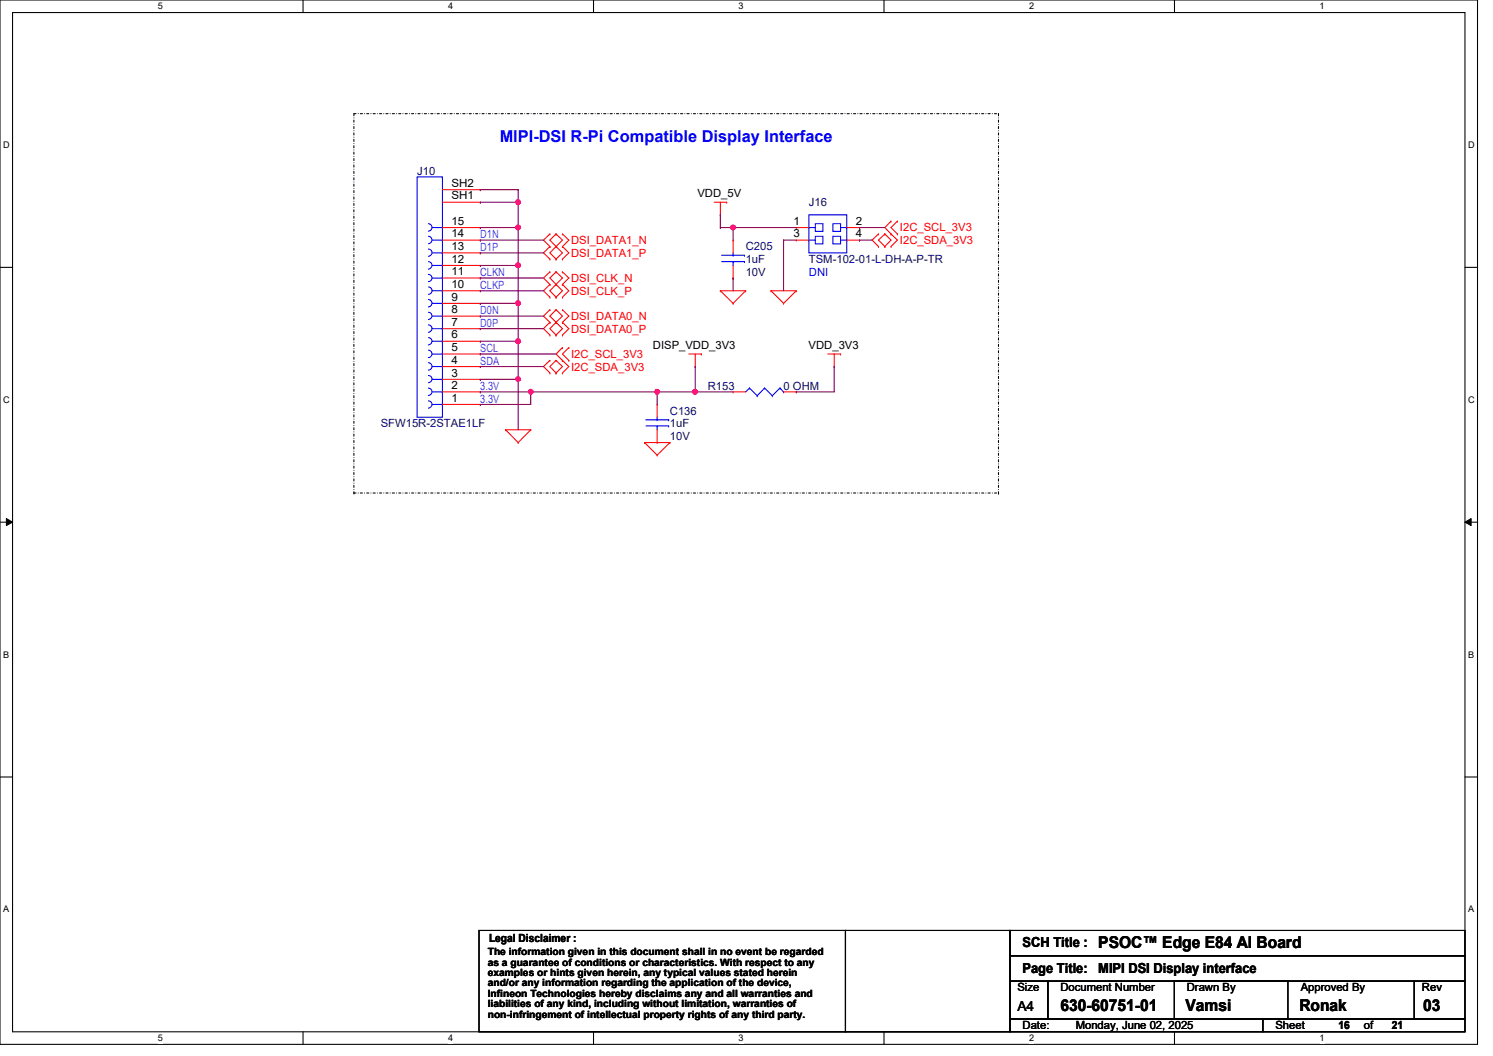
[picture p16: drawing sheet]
<svg xmlns="http://www.w3.org/2000/svg" width="297mm" height="210mm" viewBox="0 0 297 210" stroke-linecap="round" stroke-linejoin="round" font-family="sans-serif">
<defs><g id="words">
<text font-size="3.3" fill="#00f" x="99.4" y="28.2">MIPI-DSI R-Pi Compatible Display Interface</text>
<g font-size="3.3">
<text x="218.5" y="188.6">PSOC™ Edge E84 AI Board</text>
<text x="210.9" y="201.1">630-60751-01</text>
<text x="235.8" y="201.1">Vamsi</text>
<text x="258.5" y="201.1">Ronak</text>
<text x="283.1" y="201.1">03</text>
</g>
<g font-size="2.8">
<text x="203.4" y="188.4">SCH Title :</text>
<text x="203.4" y="193.4">Page Title:</text>
<text x="218.5" y="193.4">MIPI DSI Display interface</text>
<text x="202.4" y="201.1">A4</text>
</g>
<g font-size="2.2" fill="#000080">
<text x="83" y="34.7">J10</text>
<text x="160.9" y="41">J16</text>
<text x="148.3" y="49.8">C205</text>
<text x="148.3" y="52.3">1uF</text>
<text x="160.9" y="52.3">TSM-102-01-L-DH-A-P-TR</text>
<text x="148.3" y="54.8">10V</text>
<text x="140.8" y="77.5">R153</text>
<text x="155.9" y="77.5">0 OHM</text>
<text x="133.3" y="82.5">C136</text>
<text x="75.7" y="85">SFW15R-2STAE1LF</text>
<text x="133.3" y="85">1uF</text>
<text x="133.3" y="87.5">10V</text>
</g>
<g font-size="2.2">
<text x="89.8" y="39.7">SH1</text>
<text x="89.8" y="37.2">SH2</text>
<text x="138.7" y="39.2">VDD_5V</text>
<text x="89.8" y="47.2">14</text>
<text x="89.8" y="44.7">15</text>
<text x="157.9" y="44.7">1</text>
<text x="157.9" y="47.2">3</text>
<text x="170.2" y="44.7">2</text>
<text x="170.2" y="47.2">4</text>
<text x="89.8" y="52.2">12</text>
<text x="89.8" y="49.7">13</text>
<text x="89.8" y="59.8">9</text>
<text x="89.8" y="57.3">10</text>
<text x="89.8" y="54.7">11</text>
<text x="89.8" y="64.8">7</text>
<text x="89.8" y="62.3">8</text>
<text x="89.8" y="69.8">5</text>
<text x="89.8" y="67.3">6</text>
<text x="129.9" y="69.4">DISP_VDD_3V3</text>
<text x="160.9" y="69.4">VDD_3V3</text>
<text x="89.8" y="77.4">2</text>
<text x="89.8" y="74.9">3</text>
<text x="89.8" y="72.3">4</text>
<text x="89.8" y="79.9">1</text>
<text x="97.3" y="187.4">Legal Disclaimer :</text>
<text x="202.4" y="197.1">Size</text>
<text x="210.9" y="197.1">Document Number</text>
<text x="236.1" y="197.1">Drawn By</text>
<text x="258.7" y="197.1">Approved By</text>
<text x="282.9" y="197.1">Rev</text>
<text x="203.4" y="204.7">Date:</text>
<text x="214" y="204.7">Monday, June 02, 2025</text>
<text x="253.7" y="204.7">Sheet</text>
<text x="266.3" y="204.7">16</text>
<text x="271.3" y="204.7">of</text>
<text x="276.9" y="204.7">21</text>
</g>
<g font-size="2.2" fill="#8000ff">
<text x="95.5" y="47.4">D1N</text>
<text x="95.5" y="49.9">D1P</text>
<text x="95.5" y="57.4">CLKP</text>
<text x="95.5" y="54.9">CLKN</text>
<text x="95.5" y="65">D0P</text>
<text x="95.5" y="62.5">D0N</text>
<text x="95.5" y="70">SCL</text>
<text x="95.5" y="77.6">3.3V</text>
<text x="95.5" y="72.6">SDA</text>
<text x="95.5" y="80.1">3.3V</text>
</g>
<g font-size="2.2" fill="#f00">
<text x="179" y="46">I2C_SCL_3V3</text>
<text x="113.6" y="48.6">DSI_DATA1_N</text>
<text x="113.6" y="51.1">DSI_DATA1_P</text>
<text x="179" y="48.6">I2C_SDA_3V3</text>
<text x="113.6" y="56.1">DSI_CLK_N</text>
<text x="113.6" y="58.6">DSI_CLK_P</text>
<text x="113.6" y="63.6">DSI_DATA0_N</text>
<text x="113.6" y="66.1">DSI_DATA0_P</text>
<text x="113.6" y="71.2">I2C_SCL_3V3</text>
<text x="113.6" y="73.7">I2C_SDA_3V3</text>
</g>
<text font-size="2.2" fill="#00f" x="160.9" y="54.8">DNI</text>
<g font-size="2">
<text x="97" y="189.9">The information given in this document shall in no event be regarded</text>
<text x="97" y="192">as a guarantee of conditions or characteristics. With respect to any</text>
<text x="97" y="194.1">examples or hints given herein, any typical values stated herein</text>
<text x="97" y="196.2">and/or any information regarding the application of the device,</text>
<text x="97" y="198.2">Infineon Technologies hereby disclaims any and all warranties and</text>
<text x="97" y="200.3">liabilities of any kind, including without limitation, warranties of</text>
<text x="97" y="202.4">non-infringement of intellectual property rights of any third party.</text>
</g>
<g font-size="1.8">
<text x="31.4" y="1.9">5</text>
<text x="89.2" y="1.9">4</text>
<text x="146.9" y="1.9">3</text>
<text x="204.7" y="1.9">2</text>
<text x="262.5" y="1.9">1</text>
<text x=".6" y="29.4">D</text>
<text x="292.1" y="29.4">D</text>
<text x=".6" y="80.1">C</text>
<text x="292.1" y="80.1">C</text>
<text x=".6" y="130.8">B</text>
<text x="292.1" y="130.8">B</text>
<text x=".6" y="181.4">A</text>
<text x="292.1" y="181.4">A</text>
<text x="31.4" y="207.1">5</text>
<text x="89.2" y="207.1">4</text>
<text x="146.9" y="207.1">3</text>
<text x="204.7" y="207.1">2</text>
<text x="262.5" y="207.1">1</text>
</g>
</g></defs>
<path d="M0 0h293.9v207.7h-293.9zM2.5 2.5h288.9v202.7h-288.9z" fill="none" stroke="#000" stroke-width=".21"/>
<g fill="#fff">
<path d="M31.4 .3h.9v1.9h-.9z"/>
<path d="M31.4 205.4h.9v2h-.9z"/>
</g>
<path d="M60.3 0v2.5M60.3 205.2v2.5" fill="none" stroke="#000" stroke-width=".21"/>
<g fill="#fff">
<path d="M89.2 .3h.9v1.9h-.9z"/>
<path d="M89.2 205.4h.9v2h-.9z"/>
</g>
<path d="M118.1 0v2.5M118.1 205.2v2.5" fill="none" stroke="#000" stroke-width=".21"/>
<g fill="#fff">
<path d="M146.9 .3h1v1.9h-1z"/>
<path d="M146.9 205.4h1v2h-1z"/>
</g>
<path d="M175.9 0v2.5M175.9 205.2v2.5" fill="none" stroke="#000" stroke-width=".21"/>
<g fill="#fff">
<path d="M204.7 .3h1v1.9h-1z"/>
<path d="M204.7 205.4h1v2h-1z"/>
</g>
<path d="M233.6 0v2.5M233.6 205.2v2.5" fill="none" stroke="#000" stroke-width=".21"/>
<g fill="#fff">
<path d="M262.5 .3h1v1.9h-1z"/>
<path d="M262.5 205.4h1v2h-1z"/>
<path d="M.6 27.8h1.3v2h-1.3z"/>
<path d="M292.1 27.8h1.2v2h-1.2z"/>
<path d="M.6 78.5h1.3v2h-1.3z"/>
<path d="M292.1 78.5h1.2v2h-1.2z"/>
</g>
<path d="M0 53.2h2.5M291.4 53.2h2.5" fill="none" stroke="#000" stroke-width=".21"/>
<g fill="#fff">
<path d="M.6 129.2h1.2v1.9h-1.2z"/>
<path d="M292.1 129.2h1.1v1.9h-1.1z"/>
</g>
<path d="M0 103.8h2.5M291.4 103.8h2.5" fill="none" stroke="#000" stroke-width=".21"/>
<path d="M1.3 103.1l1.2 .7-1.2 .7zM291.4 103.8l1.3-.7v1.4z" fill="#000"/>
<path d="M1.3 103.1l1.2 .7-1.2 .7zM291.4 103.8l1.3-.7v1.4z" fill="none" stroke="#000" stroke-width=".2"/>
<g fill="#fff">
<path d="M.6 179.8h1.2v2h-1.2z"/>
<path d="M292.1 179.8h1.1v2h-1.1z"/>
</g>
<path d="M0 154.5h2.5M291.4 154.5h2.5M95.3 185h72.9v20.2h-72.9zM168.2 185h32.7v20.2h-32.7zM200.9 185h90.5v5.1h-90.5zM200.9 195.1h7.5v7.5h-7.5zM200.9 190.1h90.5v5h-90.5zM208.4 195.1h72.9v7.5h-72.9zM233.6 195.1h22.6v7.5h-22.6zM281.3 195.1h10.1v7.5h-10.1zM200.9 202.6h50.3v2.6h-50.3zM251.2 202.6h40.2v2.6h-40.2z" fill="none" stroke="#000" stroke-width=".21"/>
<path d="M70.4 22.6h128.2M70.4 22.6v75.4M198.6 22.6h.1M198.6 22.6v75.4M70.4 98h.1M70.4 98h128.2M198.6 98h.1" fill="none" stroke="#000" stroke-width=".21" stroke-dasharray=".4 .4 0 .4"/>
<g fill="none" stroke="#f00" stroke-width=".21">
<path d="M88 37.7h7.5M95.5 37.7h.1M88 40.2h7.5M88 57.8h7.5M88 45.3h7.5M88 47.8h7.5M88 55.3h7.5M88 52.8h7.5M88 50.3h7.5M95.5 57.8h.1M95.5 40.2h.1M95.5 55.3h.1"/>
<path d="M95.5 52.8h.1M95.5 50.3h.1M95.5 47.8h.1M95.5 45.3h.1M109.4 49h.1M109.4 46.5h.1M109.4 51.5h.1M109.4 56.6h.1M109.4 54.1h.1M109.4 59.1h.1M109.4 46.5l-1.3 1.3 1.3 1.2M109.4 49l-1.3 1.3 1.3 1.2"/>
<path d="M109.4 54.1l-1.3 1.2 1.3 1.3M109.4 56.6l-1.3 1.2 1.3 1.3M110.6 46.5h.1M110.6 49h.1M110.6 51.5h.1M110.6 54.1h.1M110.6 56.6h.1M110.6 59.1h.1M110.6 46.5l-1.2 1.3 1.2 1.2M110.6 46.5l1.3 1.3-1.3 1.2M110.6 49l-1.2 1.3 1.2 1.2M110.6 49l1.3 1.3-1.3 1.2"/>
<path d="M110.6 54.1l-1.2 1.2 1.2 1.3M110.6 54.1l1.3 1.2-1.3 1.3M110.6 56.6l-1.2 1.2 1.2 1.3M110.6 56.6l1.3 1.2-1.3 1.3M111.9 49h.1M111.9 46.5h.1M111.9 51.5h.1M111.9 56.6h.1M111.9 54.1h.1M111.9 59.1h.1M111.9 46.5l1.3 1.3-1.3 1.2M111.9 49l1.3 1.3-1.3 1.2"/>
<path d="M111.9 54.1l1.3 1.2-1.3 1.3M111.9 56.6l1.3 1.2-1.3 1.3M142.1 40.2h2.5M143.3 42.7h.1M143.3 57.8h.1M143.3 40.2v2.5M143.3 57.8h5M143.3 57.8l2.5 2.5M144.6 40.2h.1M145.8 47.8h.1M145.8 55.3h.1M145.8 47.8v2.5"/>
<path d="M145.8 52.8v2.5M148.3 57.8h.1M148.3 57.8l-2.5 2.5M153.4 57.8h.1M153.4 57.8h5M153.4 57.8l2.5 2.5M158.4 57.8h.1M158.4 45.3h.1M158.4 47.8h.1M158.4 57.8l-2.5 2.5M158.4 45.3h2.5M158.4 47.8h2.5"/>
<path d="M168.4 45.3h2.6M168.4 47.8h2.6M171 45.3h.1M171 47.8h.1M174.8 49h.1M174.8 46.5h.1M174.8 46.5l-1.3 1.3 1.3 1.2M176 46.5h.1M176 49h.1M176 46.5l-1.2 1.3 1.2 1.2M176 46.5l1.2 1.3-1.2 1.2M177.2 44h.1"/>
<path d="M177.2 46.5h.1M177.2 49h.1M177.2 44l-1.2 1.3 1.2 1.2M177.2 46.5l1.3 1.3-1.3 1.2M178.5 46.5h.1M178.5 44h.1M178.5 44l-1.3 1.3 1.3 1.2M88 70.4h7.5M88 77.9h7.5M88 75.4h7.5M88 72.9h7.5M88 67.9h7.5"/>
<path d="M88 65.4h7.5M88 62.9h7.5M88 60.3h7.5M95.5 77.9h.1M95.5 75.4h.1M95.5 72.9h.1M95.5 70.4h.1M95.5 67.9h.1M95.5 65.4h.1M95.5 62.9h.1M95.5 60.3h.1M109.4 64.1h.1"/>
<path d="M109.4 61.6h.1M109.4 66.6h.1M109.4 74.2h.1M109.4 71.7h.1M109.4 61.6l-1.3 1.3 1.3 1.2M109.4 64.1l-1.3 1.3 1.3 1.2M109.4 71.7l-1.3 1.2 1.3 1.3M110.6 61.6h.1M110.6 64.1h.1M110.6 66.6h.1M110.6 71.7h.1M110.6 74.2h.1"/>
<path d="M110.6 61.6l-1.2 1.3 2.5 2.5-1.3 1.2M110.6 61.6l1.3 1.3-1.3 1.2M110.6 64.1l-1.2 1.3 1.2 1.2M110.6 71.7l-1.2 1.2 1.2 1.3M110.6 71.7l1.3 1.2-1.3 1.3M111.9 64.1h.1M111.9 61.6h.1M111.9 66.6h.1M111.9 69.1h.1M111.9 71.7h.1M111.9 74.2h.1M111.9 61.6l1.3 1.3-1.3 1.2"/>
<path d="M111.9 64.1l1.3 1.3-1.3 1.2M111.9 69.1l-1.3 1.3 1.3 1.3M111.9 71.7l1.3 1.2-1.3 1.3M113.2 71.7h.1M113.2 69.1h.1M113.2 69.1l-1.3 1.3 1.3 1.3M137 70.4h2.5M138.3 72.9h.1M138.3 70.4v2.5M139.5 70.4h.1M145.8 60.3h.1M145.8 77.9h.1"/>
<path d="M145.8 77.9h2.5M155.9 60.3h.1M155.9 77.9h2.5M158.4 77.9h.1M164.7 70.4h2.5M165.9 72.9h.1M165.9 70.4v2.5M167.2 70.4h.1M88 80.4h7.5M95.5 80.4h.1M100.6 85.5h.1M100.6 85.5h5"/>
<path d="M100.6 85.5l2.5 2.5M103.1 88h.1M105.6 85.5h.1M105.6 85.5l-2.5 2.5M128.2 88h.1M128.2 88h5.1M128.2 88l2.5 2.5M130.7 90.5h.1M130.7 80.4h.1M130.7 88h.1M130.7 80.4v2.6M130.7 85.5v2.5"/>
<path d="M133.3 88h.1M133.3 88l-2.6 2.5"/>
</g>
<g fill="none" stroke="#00f" stroke-width=".21">
<path d="M83 35.2h5v47.8h-5zM85.2 57.1a.74 .74 0 0 1 .7 .7 .74 .74 0 0 1-.7 .7M85.2 59.6a.74 .74 0 0 1 .7 .7 .74 .74 0 0 1-.7 .7M85.2 54.6a.72 .72 0 0 1 .7 .7 .72 .72 0 0 1-.7 .7M85.2 52a.74 .74 0 0 1 .7 .8 .74 .74 0 0 1-.7 .7M85.2 49.5a.72 .72 0 0 1 .7 .7 .72 .72 0 0 1-.7 .8M85.2 47a.74 .74 0 0 1 .7 .7 .74 .74 0 0 1-.7 .8M85.2 44.5a.74 .74 0 0 1 .7 .7 .74 .74 0 0 1-.7 .8M86 45.3h2M86 47.8h2M86 57.8h2M86 55.3h2"/>
<path d="M86 52.8h2M86 50.3h2M88 57.8h.1M88 55.3h.1M88 52.8h.1M88 50.3h.1M88 47.8h.1M88 45.3h.1M143.6 52h4.5M143.6 50.8h4.5M145.8 50.8h.1M145.8 52h.1"/>
<path d="M145.8 50.3v.5M145.8 52v.8M148.1 52h.1M148.1 50.8h.1M160.9 42.7h7.5v7.6h-7.5zM160.9 45.3h.1M160.9 47.8h.1M160.9 45.3h1.3M160.9 47.8h1.3M162.2 44.5h1.5v1.5h-1.5zM162.2 47h1.5v1.5h-1.5zM165.7 44.5h1.5v1.5h-1.5z"/>
<path d="M165.7 47h1.5v1.5h-1.5zM167.2 45.3h1.2M167.2 47.8h1.2M168.4 45.3h.1M168.4 47.8h.1M85.2 62.1a.72 .72 0 0 1 .7 .7 .72 .72 0 0 1-.7 .7M85.2 64.6a.74 .74 0 0 1 .7 .7 .74 .74 0 0 1-.7 .8M85.2 67.1a.72 .72 0 0 1 .7 .8 .72 .72 0 0 1-.7 .7M85.2 69.6a.74 .74 0 0 1 .7 .8 .74 .74 0 0 1-.7 .7M85.2 72.1a.74 .74 0 0 1 .7 .8 .74 .74 0 0 1-.7 .7M85.2 74.7a.72 .72 0 0 1 .7 .7 .72 .72 0 0 1-.7 .7M85.2 77.2a.74 .74 0 0 1 .7 .7 .74 .74 0 0 1-.7 .8"/>
<path d="M85.2 79.7a.72 .72 0 0 1 .7 .7 .72 .72 0 0 1-.7 .8M86 60.3h2M86 62.9h2M86 65.4h2M86 67.9h2M86 70.4h2M86 72.9h2M86 75.4h2M86 77.9h2M88 60.3h.1M88 62.9h.1M88 65.4h.1"/>
<path d="M88 67.9h.1M88 70.4h.1M88 72.9h.1M88 75.4h.1M88 77.9h.1M149.1 77.2h.1M149.1 77.2l-.8 .7M149.1 77.2l1.5 1.5M150.6 78.7h.1M152.1 77.2h.1M152.1 77.2l-1.5 1.5M152.1 77.2l1.5 1.5"/>
<path d="M153.6 78.7h.1M155.2 77.2h.1M155.2 77.2l-1.6 1.5M155.2 77.2l.7 .7M155.9 77.9h.1M86 80.4h2M88 80.4h.1M128.5 84.7h4.5M128.5 83.5h4.5M130.7 83.5h.1M130.7 84.7h.1M130.7 83v.5"/>
<path d="M130.7 84.7v.8M133 84.7h.1M133 83.5h.1"/>
</g>
<path d="M95.5 45.3h.1M95.5 45.3h7.6M103.1 45.3h.1M103.1 45.3v7.5" fill="none" stroke="#800040" stroke-width=".21"/>
<circle cx="103.1" cy="45.2" r=".49" fill="#f0f"/>
<circle cx="103.1" cy="45.2" r=".49" fill="none" stroke="#f0f" stroke-width=".21"/>
<path d="M95.5 47.8h.1M95.5 50.3h.1M95.5 52.8h.1M95.5 47.8h12.6M95.5 50.3h12.6M95.5 52.8h7.6M103.1 52.8h.1M103.1 52.8v7.5" fill="none" stroke="#800040" stroke-width=".21"/>
<circle cx="103.1" cy="60.3" r=".49" fill="#f0f"/>
<circle cx="103.1" cy="60.3" r=".49" fill="none" stroke="#f0f" stroke-width=".21"/>
<circle cx="103.1" cy="52.8" r=".49" fill="#f0f"/>
<circle cx="103.1" cy="52.8" r=".49" fill="none" stroke="#f0f" stroke-width=".21"/>
<g fill="none" stroke="#800040" stroke-width=".21">
<path d="M95.5 55.3h.1M95.5 57.8h.1M95.5 55.3h12.6M95.5 57.8h12.6M95.5 60.3h.1M95.5 62.9h.1M95.5 65.4h.1M95.5 67.9h.1M95.5 60.3h7.6M95.5 62.9h12.6M95.5 65.4h12.6M95.5 67.9h7.6"/>
<path d="M103.1 60.3h.1M103.1 67.9h.1M103.1 60.3v15.1"/>
</g>
<circle cx="103.1" cy="67.9" r=".48" fill="#f0f"/>
<circle cx="103.1" cy="67.9" r=".48" fill="none" stroke="#f0f" stroke-width=".21"/>
<path d="M95.5 70.4h.1M95.5 72.9h.1M95.5 75.4h.1M95.5 70.4h15.1M95.5 72.9h12.6M95.5 75.4h7.6M103.1 75.4h.1M103.1 75.4v10.1" fill="none" stroke="#800040" stroke-width=".21"/>
<circle cx="103.1" cy="75.4" r=".48" fill="#f0f"/>
<circle cx="103.1" cy="75.4" r=".48" fill="none" stroke="#f0f" stroke-width=".21"/>
<path d="M95.5 77.9h.1M95.5 77.9h35.2M105.6 77.9h.1M95.5 80.4h.1M95.5 80.4h10.1" fill="none" stroke="#800040" stroke-width=".21"/>
<circle cx="105.6" cy="77.9" r=".48" fill="#f0f"/>
<circle cx="105.6" cy="77.9" r=".48" fill="none" stroke="#f0f" stroke-width=".21"/>
<path d="M105.6 77.9h.1M105.6 77.9v2.5M130.7 77.9h.1M130.7 77.9h15.1M138.3 72.9h.1M138.3 77.9h.1M138.3 72.9v5M158.4 77.9h.1M158.4 77.9h7.5" fill="none" stroke="#800040" stroke-width=".21"/>
<circle cx="138.2" cy="77.9" r=".48" fill="#f0f"/>
<circle cx="138.2" cy="77.9" r=".48" fill="none" stroke="#f0f" stroke-width=".21"/>
<path d="M130.7 77.9h.1M130.7 77.9v2.5" fill="none" stroke="#800040" stroke-width=".21"/>
<circle cx="130.7" cy="77.9" r=".48" fill="#f0f"/>
<circle cx="130.7" cy="77.9" r=".48" fill="none" stroke="#f0f" stroke-width=".21"/>
<path d="M95.5 37.7h.1M95.5 37.7h7.6M103.1 37.7h.1M103.1 37.7v2.5M165.9 72.9h.1M165.9 72.9v5" fill="none" stroke="#800040" stroke-width=".21"/>
<circle cx="103.1" cy="40.2" r=".49" fill="#f0f"/>
<circle cx="103.1" cy="40.2" r=".49" fill="none" stroke="#f0f" stroke-width=".21"/>
<path d="M95.5 40.2h.1M95.5 40.2h7.6M103.1 40.2h.1M103.1 40.2v5.1M143.3 42.7h.1M143.3 42.7v2.6M145.8 45.3h.1M145.8 45.3h12.6" fill="none" stroke="#800040" stroke-width=".21"/>
<circle cx="145.8" cy="45.2" r=".49" fill="#f0f"/>
<circle cx="145.8" cy="45.2" r=".49" fill="none" stroke="#f0f" stroke-width=".21"/>
<g fill="none" stroke="#800040" stroke-width=".21">
<path d="M143.3 45.3h.1M143.3 45.3h2.5M145.8 45.3h.1M145.8 55.3h.1M145.8 45.3v2.5M145.8 55.3v2.5M155.9 47.8h.1M155.9 47.8v10M155.9 47.8h2.5M171 47.8h.1M171 45.3h.1M171 47.8h2.5"/>
<path d="M171 45.3h5"/>
</g>
<circle cx="103.1" cy="45.2" r=".49" fill="#f0f"/>
<circle cx="103.1" cy="45.2" r=".49" fill="none" stroke="#f0f" stroke-width=".21"/>
<circle cx="103.1" cy="60.3" r=".49" fill="#f0f"/>
<circle cx="103.1" cy="60.3" r=".49" fill="none" stroke="#f0f" stroke-width=".21"/>
<circle cx="103.1" cy="52.8" r=".49" fill="#f0f"/>
<circle cx="103.1" cy="52.8" r=".49" fill="none" stroke="#f0f" stroke-width=".21"/>
<circle cx="103.1" cy="67.9" r=".48" fill="#f0f"/>
<circle cx="103.1" cy="67.9" r=".48" fill="none" stroke="#f0f" stroke-width=".21"/>
<circle cx="103.1" cy="75.4" r=".48" fill="#f0f"/>
<circle cx="103.1" cy="75.4" r=".48" fill="none" stroke="#f0f" stroke-width=".21"/>
<circle cx="105.6" cy="77.9" r=".48" fill="#f0f"/>
<circle cx="105.6" cy="77.9" r=".48" fill="none" stroke="#f0f" stroke-width=".21"/>
<circle cx="138.2" cy="77.9" r=".48" fill="#f0f"/>
<circle cx="138.2" cy="77.9" r=".48" fill="none" stroke="#f0f" stroke-width=".21"/>
<circle cx="130.7" cy="77.9" r=".48" fill="#f0f"/>
<circle cx="130.7" cy="77.9" r=".48" fill="none" stroke="#f0f" stroke-width=".21"/>
<circle cx="103.1" cy="40.2" r=".49" fill="#f0f"/>
<circle cx="103.1" cy="40.2" r=".49" fill="none" stroke="#f0f" stroke-width=".21"/>
<circle cx="145.8" cy="45.2" r=".49" fill="#f0f"/>
<circle cx="145.8" cy="45.2" r=".49" fill="none" stroke="#f0f" stroke-width=".21"/>
<use href="#words"/>
</svg>
